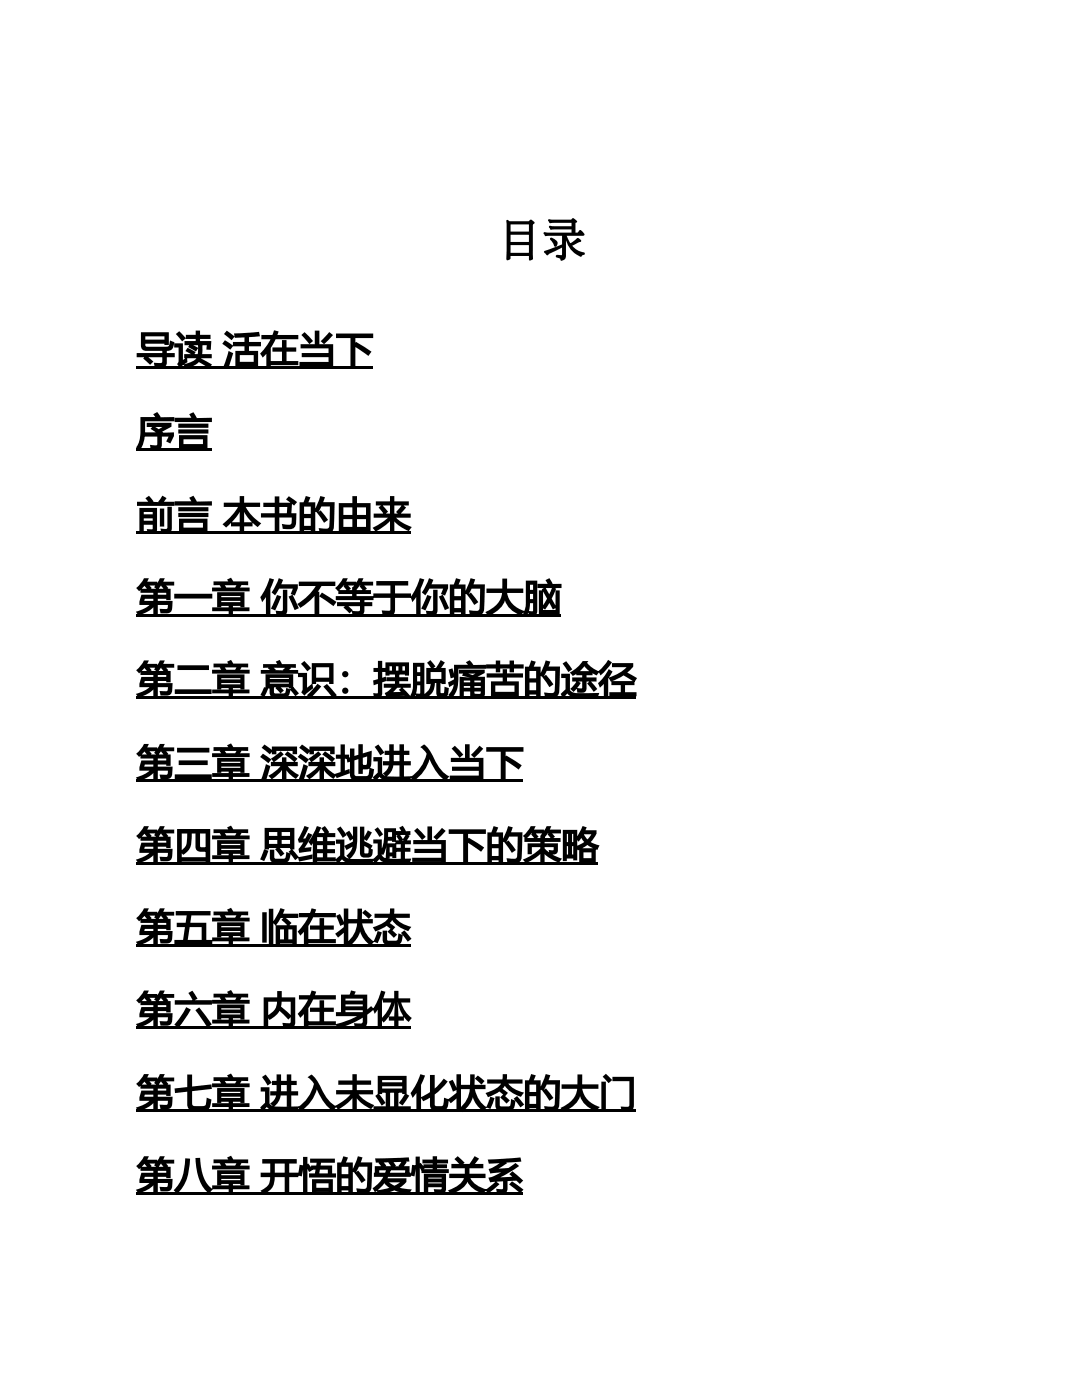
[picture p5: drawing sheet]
<svg xmlns="http://www.w3.org/2000/svg" width="216mm" height="279mm" viewBox="0 0 216 279" stroke-linecap="round" stroke-linejoin="round" font-family="sans-serif">
<g fill="#000">
<path d="M27.2 73h47.2v.6h-47.2zM27.2 89.4h15v.6h-15zM27.2 106.1h54.6v.5h-54.6zM27.2 122.5h84.6v.5h-84.6zM27.2 138.9h99.6v.5h-99.6zM27.2 155.6h77.1v.5h-77.1zM27.2 172h92.1v.5h-92.1zM27.2 188.4h54.6v.5h-54.6zM27.2 204.8h54.6v.5h-54.6zM27.2 221.5h99.6v.5h-99.6zM27.2 237.9h77.1v.5h-77.1z"/>
<path d="M101 44l.3-.1 .3 .3h3.9l.2-.3a.82 .82 0 0 1 1 .6l-.5 .3 .1 5.9a.95 .95 0 0 1-.1 1.1l-.5 .2-.1-.1-.1-.8h-3.6a.54 .54 0 0 1-.2 .7 .54 .54 0 0 1-.7 0zM101.9 48.9v1.6h3.6v-1.6zM101.9 46.9v1.4h3.6v-1.4zM101.9 44.8v1.4h3.6v-1.4zM109.8 47.5a1.32 1.32 0 0 1 1.4 1.2l-.2 .5h-.3l-.4-.8a.84 .84 0 0 1-.5-.9zM109.4 43.8l4.6 .1 .4-.4 .6 .5 .1 .3-.3 .2v1.9h.5l.5-.5 .8 .8-.1 .3-3.4 .1 .7 1.4 1.5-1 .6 .4 .1 .1-.2 .3-1.6 .7 1 .9 1.5 .6v.3l-.5 .1-.2 .3a4.7 4.7 0 0 1-3.3-3.9l-.2-.1 .2 .1 .1-.1 .1 .5v3.3a.88 .88 0 0 1-1 1l-.1-.4-.8-.3-.1-.2 .2-.2h1l.1-1.5-2.6 1.3-.4 .3-.3-.4a.36 .36 0 0 1-.3-.5l3.6-1.3v-1.7h-3.2a.69 .69 0 0 1-.5-.7h5.5v-.6h-3.9a.69 .69 0 0 1-.5-.7l4.4 .1v-.7h-4.1a.69 .69 0 0 1-.5-.7z"/>
<path d="M28.1 66.3h5.6v2.5h-.9v-.2h-3.8l.2 .6h4.3l.2-.3 .2-1 .9 .4-.2 .7a1.14 1.14 0 0 1-1.3 1h-4.1a.99 .99 0 0 1-1.1-1.1zM27.3 70.5h5.1v-.6h.9v.6h1.6v.8h-1.6v1a1.02 1.02 0 0 1-1.3 1.1l-1.1-.1-.2-.9h1.5l.2-.2v-.9h-5.1zM29 67.1v.7h3.8v-.7zM29.1 70.9l1.5 1.3-.6 .6-1.4-1.3zM37.1 66.8h1.9v-.8h.9v.8h2.1v.8h-2.1v.5h2.3l-.1 1.7h-.9l.1-.9h-4.5v-.8h2.2v-.5h-1.9zM36.8 70.7h2.6l.1-1.9h.9l-.1 1.9h2v.8h-2.2l2.2 1.3-.6 .7-2-1.2-1 .6-1.6 .7-.5-.8 1.8-.7 .8-.6h-2.4zM34.8 68.5h1.7v3.4l.8-.6 .1 1-1.6 1.1-.5-.8 .3-.6v-2.6h-.8zM35.1 66.7l.7-.6 1.3 1.4-.8 .6zM37.4 69.4l1.6 .9-.4 .7-1.6-.9zM38 68.6l1.6 .8-.5 .7-1.6-.8zM46.7 66.6l5-.4 .2 .9-2.2 .2v.9h2.4v.9h-2.4v.9h1.8v3.5h-.9v-.5h-2.8v.5h-.8v-3.5h1.8v-.9h-2.3v-.9h2.3v-.9l-1.9 .1zM47.8 70.9v1.3h2.8v-1.3zM45.6 70l.9 .5-.9 3-1-.5zM44.9 67.9l1.6 1.1-.6 .8-1.5-1.2zM45.3 66l1.5 1.2-.6 .7-1.5-1.2zM52.2 66.9h2.2l.3-1 .9 .2-.3 .8h4.2v.8h-4.5l-1 1.7v4h-.9v-2.8l-.7 .8-.5-.8 1.2-1.5 .9-1.4h-1.8zM54.4 69.3h1.9v-1.4h.9v1.4h1.9v.9h-1.9v1.9h2.3v.8h-5.5v-.8h2.3v-1.9h-1.9zM60 68.7h2.8v-2.7h.9v2.7h2.8v4.8h-.9v-.4h-5.8v-.9h5.8v-.9h-5.4v-.8h5.4v-1h-5.6zM65.7 66.3l.7 .6-1.7 1.8-.7-.6zM60.1 66.9l.7-.6 1.7 1.8-.8 .6zM67 66.6h7.5v.9h-3.6v.9l.2-.2 3 2-.6 .8-2.6-1.7v4.1h-1v-5.9h-2.9z"/>
<path d="M29.3 84.4h4.9v.8l-1.9 1 .3 .1-.2 .1 2.3-.1v.7l-.7 1.5-.8-.4 .4-1h-1.3v1.6a1.07 1.07 0 0 1-1.5 1.1l-.7-.1-.2-.9 1.2 .1 .3-.1v-1.7h-2.6v-.8h2.3l-1.1-.7 .6-.6 1.1 .7 .7-.5h-3.1zM28 83.2h3l-.4-.5 .8-.5 .7 1-.2 .1 2.9-.1v.9h-5.8l-.1 2.6-.2 1.3-.3 1.1-.6 .9-.6-.7 .6-1.3a15.8 15.8 0 0 0 .2-4.8zM35.7 86.8h5.7v3.1h-.9v-.4h-3.9v.4h-.9zM36.6 87.7v.9h3.9v-.9zM34.9 83.4h3.3l-.4-.7 .8-.4 .7 1.1h-.2h3.2v.8h-7.4zM35.6 85.7h6v.8h-6zM35.6 84.5h6v.9h-6z"/>
<path d="M27.8 101.4h3.5v4.2a1.02 1.02 0 0 1-1.4 .9h-.4l-.2-.9h1.1l.1-.9h-1.8v1.9h-.9zM27.3 100.1h2.3l-.6-.7 .7-.5 1 1.2-.2 .1h1.2h-.2l.9-1.3 .8 .5-.5 .7h2.1v.9h-7.5zM33.4 101.1h.9v4.3a1.06 1.06 0 0 1-1.5 1h-.6l-.2-.9 .9 .1a.35 .35 0 0 0 .5-.4zM31.9 101.5h.9v3.6h-.9zM28.7 102.2v.4h1.8v-.4zM28.7 103.4v.5h1.8v-.5zM35.7 103.5h5.7v3h-.9v-.4h-3.9v.5h-.9zM36.6 104.3v1h3.9v-1zM34.9 100h3.3l-.4-.7 .8-.4 .7 1.2h-.2l3.2-.1v.9h-7.4zM35.6 102.4h6v.8h-6zM35.6 101.2h6v.8h-6zM44.6 100.3h3.2v-1.3h.9v1.3h3.2v.9h-2.9l1.5 2 1.6 1.2-.7 .8-1.4-1.3-1.3-1.7v2h1.7v.9h-1.7v1.5h-.9v-1.5h-1.7v-.9h1.7v-2.1l-1.2 1.7-1.5 1.5-.7-.7 2.1-2 1-1.4h-2.9zM52.5 100.3h2.3v-1.2h.9v1.2h2.6l-.2 2.1h1v1.5a1.43 1.43 0 0 1-.5 1.5 1.43 1.43 0 0 1-1.4 .2l-.8-.1-.2-.9 .9 .1a.8 .8 0 0 0 1.1-.5v-.9h-2.5v3.2h-.9v-3.2h-2.7v-.9h2.7v-1.2h-2.3zM55.7 101.2v1.2h1.5l.1-1.2zM57.6 99l1.7 1.2-.6 .7-1.6-1.2zM61 99l.9 .3-.4 .9h1.4v6.2h-.9v-.6h-1.3v.6h-.9v-6.2h.8zM63.9 99l.9 .2-.3 1h2.3l-.1 1.1a16.5 16.5 0 0 1-.3 4.6 3.2 3.2 0 0 1-2.6 .5l-.2-1 .9 .1a.82 .82 0 0 0 1-.1 .82 .82 0 0 0 .2-.9l.1-3.4h-1.7l-.7 1.3-.8-.4 .7-1.4zM60.7 103.4v1.5h1.3v-1.5zM60.7 101.1v1.5h1.3v-1.5zM63.3 102.4l.7-.5 1.5 1.9-.8 .5zM67.6 100.4h2.7v-1.4h.9v1.4h2.7v6h-.9v-.4h-4.5v.4h-.9zM68.5 103.6v1.6h1.8v-1.6zM71.2 103.6v1.6h1.8v-1.6zM68.5 101.3v1.5h1.8v-1.5zM71.2 101.3v1.5h1.8v-1.5zM75 100.1h2.8v-1.1h.9v1.1h2.9v.8h-2.9v1.6h3.3v.8h-3l1.3 1 1.9 .9-.6 .8-1.8-1-1.1-1v2.6h-.9v-2.6l-1.1 1-1.8 1.1-.6-.8 1.8-1 1.3-1h-2.8v-.8h3.2v-1.6h-2.8zM80.3 100.7l.7 .6-1.3 1.5-.7-.6zM75.5 101.3l.7-.5 1.2 1.3-.7 .6z"/>
<path d="M28.7 115.4h1l-.3 .7h2v.8h-1.6l.5 .5-.2 .1h2.5l-.5-.6 .2-.1-.9 .9-.7-.5 1.2-1.8h1l-.3 .7h2.2v.8h-1.7l.5 .5-.2 .1h.6v2.3h-.8v-.3h-1.7v.4h2.9v1.1a1.22 1.22 0 0 1-1.7 1.4h-.7l-.2-.9h.8a.62 .62 0 0 0 .8 0 .62 .62 0 0 0 .1-.8h-2v2.3h-.9v-1.8l-1.1 .9-1.9 .7-.5-.7 1.7-.6 1-.8h-2v-.6l.4-1.4h2.4v-.4h-2.6v-.8h1.3l-.5-.6 .1-.1-1.1 1.2-.6-.6 1-1.2zM28.9 119.5l-.1 .4h1.8v-.4zM31.5 118.3v.4h1.7v-.4zM34.8 118.5h7.6v1h-7.6zM43.3 118.2h5.5v3h-.8v-.3h-1.5v.3h3.3v.8h-3.3v1h-.9v-1h-3.3v-.8h3.3v-.3h-1.4v.3h-.9zM42.6 116h3l-.3-.3 .8-.4 .4 .7h3v.8h-1.5h.2l-.3 .5h1.9v.7h-7.5v-.7h1.8l-.3-.5h.2h-1.4zM44.2 119.9v.3h3.8v-.3zM44.2 118.9v.3h3.8v-.3zM44.8 116.8l.4 .5h1.7l.3-.5zM53.8 115.4l.9 .2-.8 1.9v5.4h-.8v-3.7l-.8 1-.4-1 1.2-2.1zM55.6 115.4l.9 .3-.4 .9h3.3v.8l-.6 1.5-.8-.3 .4-1.1h-2.7l-.8 1.3-.7-.6 .8-1.3zM56.4 117.7h.9v4a1.1 1.1 0 0 1-1.5 1.1h-.6l-.2-.9 .9 .1a.36 .36 0 0 0 .5-.4zM55.3 118.7l.8 .3-1.2 2.8-.8-.3zM57.6 119.1l.8-.4 1.2 2.7-.8 .4zM59.6 116.1h7.3v.9h-2.7l-.8 1.1h.3v4.9h-.9v-4.1l-1.2 1.2-1.7 1.2-.6-.8 2.4-1.9 1.3-1.6h-3.4zM64.2 118.3l2.9 1.8-.6 .9-2.8-2zM67.5 117.8h2.8v-.6h.8v.6h2.9v.8h-2.9v.4h3.4v.8h-7.5v-.8h3.3v-.4h-2.8zM67.2 120.2h4.6v-.6h.9v.6h1.6v.8h-1.6a1.44 1.44 0 0 1-.7 1.8l-1.6 .1-.2-1 1.5 .1 .1-.3v-.7h-4.6zM68.4 115.4h1l-.3 .7h2v.8h-2.6l-1.1 1.1-.5-.6 1-1.1zM71.6 115.4h.9l-.3 .7h2.3v.8h-2.7l-.6 .7-.8-.4zM68.5 121.2l.6-.5 1.3 1.1-.7 .6zM68.5 117l.7-.4 .8 .9-.7 .5zM71.7 117l.7-.4 .8 .9-.7 .5zM75.1 116h6.4v.9h-2.7v1.5h3.2v.9h-3.2v2.4a1.03 1.03 0 0 1-1.3 1.1h-1.2l-.1-1h1.6l.1-2.5h-3.4v-.9h3.4v-1.5h-2.8zM83.8 115.4l.9 .2-.8 1.9v5.4h-.9v-3.7l-.7 1-.4-1 1.2-2.1zM85.6 115.4l.9 .3-.4 .9h3.3v.8l-.6 1.5-.8-.3 .4-1.1h-2.7l-.8 1.3-.7-.6 .8-1.3zM86.4 117.7h.9v4a1.1 1.1 0 0 1-1.5 1.1h-.6l-.2-.9 .9 .1a.36 .36 0 0 0 .5-.4zM85.3 118.7l.8 .3-1.2 2.8-.9-.3zM87.6 119.1l.8-.4 1.2 2.7-.8 .4zM91 115.4l.9 .3-.4 .9h1.4v6.2h-.9v-.6h-1.3v.6h-.9v-6.2h.7zM93.9 115.4l.9 .2-.3 1h2.3l-.1 1.1a16.5 16.5 0 0 1-.3 4.7 3.2 3.2 0 0 1-2.7 .4l-.1-1 .9 .1a.82 .82 0 0 0 .9-.1 .82 .82 0 0 0 .3-.9l.1-3.4h-1.7l-.7 1.3-.8-.4 .7-1.4zM90.7 119.8v1.6h1.3v-1.6zM90.7 117.5v1.5h1.3v-1.5zM93.3 118.8l.7-.5 1.4 1.9-.8 .5zM97.1 117.5h3.1v-2h1v2h3.2v.8h-3.2a4.6 4.6 0 0 0 3.5 3.7l-.8 .8a5 5 0 0 1-3.1-3 5.4 5.4 0 0 1-3.3 3.2l-.7-.8a4.8 4.8 0 0 0 3.4-3.9h-3.1zM104.9 115.9h2.3v6.1a.99 .99 0 0 1-1.4 .8h-.3l-.1-.9 .9 .1 .1-1.6h-.6l-.2 1.5-.6 1.1-.6-.6 .3-.7 .2-.8zM107.5 117.8h.9v3.9h2.4v-3.9h.9v5.1h-.9v-.3h-3.3zM108.1 117.6l.7-.4 .8 1.4 .6-1.4 .8 .3-.9 2 1 1.7-.8 .4-.7-1.3-.8 1.4-.7-.5 .7-1a.79 .79 0 0 0 0-1.4zM107.3 116.5h2l-.5-.7 .8-.4 .7 1.1h-.2h1.9v.9h-4.7zM105.8 118.5v1.1h.6v-1.1zM105.8 116.7v1h.6v-1z"/>
<path d="M28.7 131.8h1l-.3 .7h2v.8h-1.6l.5 .5-.2 .1h2.5l-.5-.6 .2-.1-.9 .9-.7-.5 1.2-1.8h1l-.3 .7h2.2v.8h-1.7l.5 .5-.2 .1h.6v2.3h-.8v-.3h-1.7v.4h2.9v1.1a1.22 1.22 0 0 1-1.7 1.4h-.7l-.2-.9h.8a.62 .62 0 0 0 .8 0 .62 .62 0 0 0 .1-.8h-2v2.3h-.9v-1.8l-1.1 .9-1.9 .7-.5-.7 1.7-.6 1-.8h-2v-.6l.4-1.4h2.4v-.4h-2.6v-.8h1.3l-.5-.6 .1-.1-1.1 1.2-.6-.6 1-1.1zM28.9 135.9l-.1 .4h1.8v-.4zM31.5 134.7v.4h1.7v-.4zM35.4 132.8h6.3v.9h-6.3zM34.9 137.6h7.3v.9h-7.3zM43.3 134.6h5.5v3h-.8v-.3h-1.5v.3h3.3v.8h-3.3v1h-.9v-1h-3.3v-.8h3.3v-.3h-1.4v.3h-.9zM42.6 132.4h3l-.3-.3 .8-.4 .4 .7h3v.8h-1.5h.2l-.3 .5h1.9v.7h-7.5v-.7h1.8l-.3-.5h.2h-1.4zM44.2 136.3v.3h3.8v-.3zM44.2 135.3v.3h3.8v-.3zM44.8 133.2l.4 .5h1.7l.3-.5zM53 134.6h5.5v2.8h-.8v-.2h-1.7l.6 .6-.6 .6-1-1.1 .1-.1h-1.3v.2h-.8zM52.5 132.5h2.8l-.3-.5 .8-.3 .5 .8h2.7v.8l-1.1-.1 .2 .1-.4 .4h1.8v.8h-7.5v-.8h1.9l-.5-.4 .2-.1-1.1 .1zM53.8 137.1h.9v1l.1 .3h1.7a.58 .58 0 0 0 .6-.8v-.3l.9 .3-.2 .6a1.09 1.09 0 0 1-1.2 1h-1.7a.94 .94 0 0 1-1.1-1zM53.8 136.2v.2h3.9v-.2zM53.8 135.3v.2h3.9v-.2zM54.6 133.3l.4 .3-.1 .1 1.7 .1-.2-.1 .5-.4zM52.7 137.1l.8 .3-.7 1.7-.8-.4zM57.9 137.6l.6-.5 1.1 1.3-.7 .5zM62.2 132.3h4.4v4.2h-.9v-.4h-2.6v.4h-.9zM63.1 133.2v2h2.6v-2zM59.5 134.3h1.8v2.9l1-.8 .2 1-1.7 1.4-.7-.6 .3-.7v-2.4h-.9zM64.5 137l.7-.5 2 2.2-.8 .6zM63.4 136.5l.7 .5-2.2 2.4-.7-.6zM60.1 132.5l.6-.6 1.4 1.5-.8 .6zM68.3 134.6a.62 .62 0 0 1 1.2 0 .62 .62 0 0 1-1.2 0zM68.3 137.9a.63 .63 0 0 1 1.2 0 .63 .63 0 0 1-1.2 0zM76.9 132.2h4.7v2.6h-.8v-.2h-3.1v.2h-.8zM77.1 135.2h1.7v-.7h.9v.7h1.7v.8h-1.7v.5h2.3v.8h-2.7l-.9 .8h1.6l-.4-.4 .6-.5 1.7 1.7-.7 .6-.5-.6-3.6 .2-.3-.8 .7-.4 .6-.6h-1.5v-.8h2.2v-.5h-1.7zM75.4 131.9h.9v1.4h.7v.8h-.7v1.2l.7-.3 .1 .9-.8 .3v2.1a.96 .96 0 0 1-1.3 1h-.4l-.1-1h.9v-1.8l-.8 .3-.1-1 .9-.3v-1.4h-.9v-.8h.9zM80.3 133v.8h.5v-.8zM79 133v.8h.5v-.8zM77.7 133v.8h.5v-.8zM85.1 133.3h1.9l.9-1.6 .9 .5-.8 1.1h.9v3.2h-.8v-.2h-.2v1.9l.2 .1h.5l.1-1.2 .9 .2-.1 .9a.89 .89 0 0 1-1 .9h-.7a.76 .76 0 0 1-.7-.9v-1.9h-.3a3.4 3.4 0 0 1-1.8 3.1l-.6-.7a2.46 2.46 0 0 0 1.5-2.4v.2h-.8zM82.4 132.3h2.3v6.1a.96 .96 0 0 1-1.4 .8h-.3l-.1-.8h.9l.1-1.6h-.7l-.2 1.5-.5 1.1-.6-.6 .3-.7 .2-.8zM85.9 134.1v1.4h2.2v-1.4zM83.2 134.9v1.1h.7v-1.1zM83.2 133.1v1h.7v-1zM85.2 132.3l.7-.6 1 1.3-.7 .5zM91.6 133.6h5.1v.7l-1.4 .8h1.5v3.3a1.08 1.08 0 0 1-1.5 .9h-.6l-.1-.9 1.2 .1 .1-.5h-1.2v1.2h-.9v-1.2h-1.3v1.4h-.8v-4.3l2.2 .1-1.7-.4 .4-.6 1.7 .5 .6-.3h-3.3zM90.6 132.7h2.8l-.4-.5 .7-.4 .8 .9h-.2h2.7v.8h-5.5v1.6a5.4 5.4 0 0 1-1.4 4.3l-.6-.7 .6-.8 .4-1.3-.9 .5-.2-.9 1.2-.6zM94.7 136.9v.4h1.2v-.4zM94.7 135.8v.4h1.2v-.4zM92.5 135.8v.4h1.3v-.4zM92.5 136.9v.4h1.3v-.4zM89.5 133.6l.8-.2 .5 1.7-.9 .3zM97.1 134.4h3.2v-.8h.9v.8h3.2v.8h-3.2v.8h2.3v3.3h-.8v-.4h-3.9v.4h-.8v-3.3h2.3v-.8h-3.2zM98.8 136.8v1.3h3.9v-1.3zM97 132.6h1.9v-.8h.9v.8h1.9v-.8h.9v.8h1.9v.8h-1.9v.8h-.9v-.8h-1.9v.8h-.9v-.8h-1.9zM106 131.8l.9 .3-.4 .9h1.4v6.2h-.9v-.6h-1.4v.6h-.9v-6.2h.8zM108.9 131.8l.9 .2-.3 1h2.2v1.1a16.5 16.5 0 0 1-.4 4.7 3.2 3.2 0 0 1-2.6 .4l-.1-1 .9 .1a.82 .82 0 0 0 .9-.1 .82 .82 0 0 0 .3-.8l.1-3.5h-1.7l-.7 1.3-.8-.4 .7-1.4zM105.6 136.2v1.6h1.4v-1.6zM105.6 133.9v1.5h1.4v-1.5zM108.3 135.2l.6-.5 1.5 1.9-.8 .5zM113.7 134.2l1.5-1 1.1-1.3h1.1l-.3 .4 .3 .3 .8 .7 1.4 .7-.6 .8-1.4-.9-1-.9-.9 .9h2.5v.9h-1.2v.4h2v.8h-2v1.3a.94 .94 0 0 1-1.2 .9h-.6l-.2-.9h1.1l.1-1.3h-2v-.8h2v-.4h-1.2v-.3l-.7 .4zM112 134.5h1.7v3.2a2.68 2.68 0 0 0 2.6 .6h3.3l-.3 .9h-1.3a14.5 14.5 0 0 1-4.3-.3l-.5-.5-.9 1-.4-.9 1-.9v-2.3h-.9zM115.1 135.9l.8 .4-1.5 1.8-.6-.6zM117.2 136.4l.6-.5 1.4 1.6-.7 .6zM112.3 132.4l.7-.4 1.2 1.6-.8 .5zM122.1 132.3h4.3v.8l-1.2 1.1 1.9 1.1-.5 .8-2.2-1.3-1.2 .7-1.3 .5-.5-.7 1.9-.9 1.7-1.3h-2.9zM122 135.9h4.6v.8h-1.9v1.4h2.3v.9h-5.4v-.9h2.3v-1.4h-1.9zM121.5 133.5l.7 .5-.8 1.4v3.9h-.9v-2.8l-.8 .7-.4-.9 1.1-1.1zM121.3 131.7l.8 .5-1 1.4-1.3 1.2-.4-.9 1.1-1z"/>
<path d="M28.7 148.5h1l-.3 .7h2v.7h-1.6l.5 .5-.2 .2h2.5l-.5-.6 .2-.1-.9 .9-.7-.5 1.2-1.8h1l-.3 .7h2.2v.7h-1.7l.5 .5-.2 .2h.6v2.2h-.8v-.2h-1.7v.4h2.9v1.1a1.22 1.22 0 0 1-1.7 1.4h-.7l-.2-.9h.8a.62 .62 0 0 0 .8-.1 .62 .62 0 0 0 .1-.7h-2v2.2h-.9v-1.7l-1.1 .8-1.9 .8-.5-.7 1.7-.7 1-.7h-2v-.7l.4-1.3h2.4v-.4h-2.6v-.8h1.3l-.5-.6 .1-.1-1.1 1.2-.6-.7 1-1.1zM28.9 152.6l-.1 .4h1.8v-.4zM31.5 151.4v.4h1.7v-.4zM35.3 149.2h6.5v1h-6.5zM34.9 154.5h7.4v1h-7.4zM35.7 151.8h5.7v.9h-5.7zM43.3 151.3h5.5v2.9h-.8v-.2h-1.5v.3h3.3v.7h-3.3v1h-.9v-1h-3.3v-.7h3.3v-.3h-1.4v.2h-.9zM42.6 149.1h3l-.3-.4 .8-.3 .4 .7h3v.8l-1.5-.1 .2 .1-.3 .4h1.9v.8h-7.5v-.8h1.8l-.3-.4 .2-.1-1.4 .1zM44.2 153v.2h3.8v-.2zM44.2 152v.3h3.8v-.3zM44.8 149.9l.4 .4h1.7l.3-.4zM54.1 152.1h2.2v-1h.9v1h2.2v.8h-2l.9 .9 1.4 .9-.7 .8-.9-.8-.9-1v2.3h-.9v-2.3l-.8 .9-1.3 .9-.6-.7 1.4-1 1-.9h-1.9zM54.3 149h5v1.5h-.9v-.6h-3.3v.6h-.8zM53.1 152.5l.9 .4-1 3.1-.9-.4zM54.1 151.4l1.9-1.5 .6 .7-2 1.5zM57.4 149.9l2 1.5-.6 .7-2-1.5zM52.8 148.6l1.7 1.2-.7 .7-1.6-1.3zM52.5 150.4l1.7 1.2-.6 .7-1.7-1.2zM61.5 152.1h2.3v-1h.8v1h2.3v.8h-2l.9 .9 1.4 .9-.7 .8-1.3-1.1-.6-.7v2.3h-.8v-2.3l-.8 .9-1.3 .9-.7-.7 1.5-1 1-.9h-2zM61.7 149h5.1v1.5h-.9v-.6h-3.3v.6h-.9zM60.6 152.5l.9 .4-1 3.1-.9-.4zM61.6 151.4l1.9-1.5 .6 .7-2 1.5zM64.9 149.9l2 1.5-.6 .7-2-1.5zM60.3 148.6l1.7 1.2-.7 .7-1.6-1.3zM60 150.4l1.7 1.2-.7 .7-1.6-1.2zM69.8 149.4h.9v1.5l.8-.3v-2.1h.9v1.9l1.8-.6-.1 2.2a1.18 1.18 0 0 1-.2 1.2 1.18 1.18 0 0 1-1.3 .3h-.3l-.1-.9h.9l.2-1.6-.9 .2v3.2h-.9v-2.9l-.8 .3 .1 2.9 .4 .2h1.8a1.02 1.02 0 0 0 .7-1.3v-.4l1 .3-.2 1.1a1.21 1.21 0 0 1-1.4 1.2h-2.1a1.07 1.07 0 0 1-1.2-1.2v-2.6l-.5 .2-.1-.9 .6-.2zM68 148.6h.8v2h.9v.8h-.9v2.4l.9-.3 .1 .8-2.6 1-.3-.9 1.1-.3v-2.7h-1v-.8h1zM77.7 148.5h.9v1.3h1.1v-1.3h.9v1.3h1.1v.9h-1.1v1.2h1.4v.8h-1.4v2.3h-.9v-2.3h-1.2l-.5 1.3-.9 1-.7-.7 .9-.8 .3-.8h-1.2v-.8h1.3v-1.2h-.9v-.9h.9zM74.5 151.1h1.7v3.2a1.46 1.46 0 0 0 1.4 .7l4.5-.1-.3 .9a18.6 18.6 0 0 1-5.2-.1l-.9-.7-.8 1.1-.5-1 1-.9v-2.2h-.9zM78.6 150.7v1.2h1.1v-1.2zM74.8 149.1l.7-.5 1.2 1.6-.8 .6zM83.9 149.1l.7-.5 .7 .5 .9 1.5a7.7 7.7 0 0 0 3.5 4.3l-.8 .9a8.7 8.7 0 0 1-3.2-4.4 7.8 7.8 0 0 1-3.2 4.5l-.6-.8a7.5 7.5 0 0 0 3.2-4.7l-.7-.9zM90 151.2h2.8v-2.7h.9v2.7h2.8v4.9h-1v-.5h-5.8v-.8h5.8v-1h-5.3v-.8h5.3v-.9h-5.5zM95.7 148.8l.7 .6-1.8 1.8-.6-.6zM90.1 149.4l.7-.6 1.6 1.8-.7 .6zM97 149.1h7.5v.9h-3.6v1l.1-.2 3.1 1.9-.6 .9-2.6-1.8v4.2h-1v-6h-2.9z"/>
<path d="M28.7 164.9h1l-.3 .7h2v.7h-1.6l.5 .5-.2 .2h2.5l-.5-.6 .2-.1-.9 .9-.7-.5 1.2-1.8h1l-.3 .7h2.2v.7h-1.7l.5 .5-.2 .2h.6v2.2h-.8v-.2h-1.7v.4h2.9v1.1a1.22 1.22 0 0 1-1.7 1.4h-.7l-.2-.9h.8a.62 .62 0 0 0 .8-.1 .62 .62 0 0 0 .1-.7h-2v2.2h-.9v-1.7l-1.1 .8-1.9 .8-.5-.7 1.7-.7 1-.7h-2v-.7l.4-1.3h2.4v-.4h-2.6v-.8h1.3l-.5-.6 .1-.1-1.1 1.2-.6-.7 1-1.1zM28.9 169l-.1 .4h1.8v-.4zM31.5 167.8v.4h1.7v-.4zM35.3 165.4h6.7v7h-1v-.4h-4.7v.4h-1zM36.3 166.3v4.8h4.7v-4.8h-1.1l.1 2.7 1.3 .1-.2 .9a1.97 1.97 0 0 1-1.9-.4l-.2-.7v-2.6h-.7a4.4 4.4 0 0 1-.9 3.7l-.8 .6-.7-.7a2.56 2.56 0 0 0 1.4-2.9l.1-.7zM43.3 167.7h5.5v2.9h-.8v-.2h-1.5v.3h3.3v.8h-3.3v.9h-.9v-.9h-3.3v-.8h3.3v-.3h-1.4v.2h-.9zM42.6 165.5h3l-.3-.4 .8-.3 .4 .7h3v.8l-1.5-.1 .2 .1-.3 .4h1.9v.8h-7.5v-.8h1.8l-.3-.4 .2-.1-1.4 .1zM44.2 169.4v.2h3.8v-.2zM44.2 168.4v.3h3.8v-.3zM44.8 166.3l.4 .4h1.7l.3-.4zM52.8 165.2h5.9v4.3h-.8v-.3h-4.2v.3h-.9zM53.8 169.6h.9v1.4l.2 .3 1.7 .1a1.18 1.18 0 0 0 .5-1.4l.9 .4-.2 .8a1.12 1.12 0 0 1-1.1 1h-1.8a.93 .93 0 0 1-1.1-1.1zM56.2 167.6v.8h1.7v-.8zM53.7 167.6v.8h1.6v-.8zM56.2 166.1v.7h1.7v-.7zM53.7 166.1v.7h1.6v-.7zM52.7 169.5l.9 .3-.9 2.1-.8-.4zM57.6 170l.7-.5 1.3 1.6-.7 .6zM54.9 169.5l.7-.5 1.2 1.4-.8 .5zM63.2 164.9l.9 .2-.5 1.2h3.3v.8h-1.6v.8h1.5v.8h-1.5v.8h1.5v.8h-1.5v.8h1.7v.8h-3.7v.5h-.9v-4.1l-.3 .5-.6-.8 1-1.5zM60.8 164.8l.8 .3-1.1 2.3 .4-.1 .6-1.1 .8 .4-1.5 2.6 1.3-.1v.8l-2.4 .3-.1-.8 .9-1.3-.9 .1-.2-.7zM63.3 170.3v.8h1.1v-.8zM63.3 168.7v.8h1.1v-.8zM63.3 167.1v.8h1.1v-.8zM59.5 171.1l2.9-.6-.1 .9-2.6 .5zM64.1 165.3l.7-.4 .9 1.2-.7 .5zM67 167.5h1.7v3.3a2.95 2.95 0 0 0 2.7 .6h3.2l-.3 .9h-1.4a13 13 0 0 1-4.1-.3l-.5-.5-.9 1-.5-1 1-.8v-2.3h-.9zM71.8 165h.9v2.9l1.7 .9-.5 .7-1.2-.7v1.5h.8l.1-1.1 .8 .3a1.28 1.28 0 0 1-.3 1.4 1.28 1.28 0 0 1-1.4 .2 .82 .82 0 0 1-.9-.9zM70.4 165h.9v2a4.9 4.9 0 0 1-1.6 4.5l-.6-.7 .8-.8 .4-1-1.2 .6-.4-.8 1.7-.8zM67.2 165.4l.7-.5 1.3 1.8-.8 .5zM73.4 165.7l.8 .4-1 1.7-.7-.5zM69 166.2l.7-.4 .9 1.5-.8 .5zM76.6 165.3h2.4v2.7h-.8v-.2h-.8l-.1 .5h1.8v2.9h-.8v-.3h-.6v.5h-.7l.1-2.8-.1 .9-.6 1.2-.5-.7 .4-.9 .3-1.1zM74.5 167.5h1.7v3.2a1.48 1.48 0 0 0 1.4 .7l4.5-.1-.3 .9a20.6 20.6 0 0 1-5.2-.1l-.9-.7-.9 1.1-.4-.9 1-1v-2.3h-.9zM78.9 167.7h3.1v.8h-1.2v.7h1.1v.8h-1.1v1.4h-.8v-1.4h-1v-.8h1v-.7h-1.1zM79 165.9h1.1l-.5-.7 .8-.4 .6 1.1h-.2h1.1v.7h-2.9zM77.4 166.1v.9h.8v-.9zM77.7 169.1v1h.6v-1zM74.7 165.6l.7-.5 1 1.4-.7 .5zM81 166.4l.8 .4-.8 1.2-.7-.4zM79.1 166.8l.6-.4 .7 1.1-.6 .4zM82.5 167.7h2.8v-2.8h.9v2.8h2.8v4.8h-1v-.5h-5.8v-.8h5.8v-1h-5.3v-.8h5.3v-.9h-5.5zM88.2 165.2l.7 .6-1.8 1.9-.6-.7zM82.6 165.8l.7-.6 1.7 1.8-.8 .6zM89.5 165.5h7.5v.9h-3.6v1l.1-.2 3.1 1.9-.6 .9-2.6-1.8v4.2h-1v-6h-2.9zM98.5 164.9l.9 .2-.4 1h1.4v6.2h-.9v-.6h-1.4v.6h-.8v-6.2h.7zM101.4 164.9l.9 .2-.3 1h2.3l-.1 1.1a16.5 16.5 0 0 1-.3 4.6 3.2 3.2 0 0 1-2.7 .4l-.1-.9 .9 .1a.82 .82 0 0 0 .9-.1 .82 .82 0 0 0 .3-.9l.1-3.4h-1.7l-.7 1.3-.8-.5 .7-1.3zM98.1 169.3v1.5h1.4v-1.5zM98.1 167v1.4h1.4v-1.4zM100.8 168.2l.7-.5 1.4 1.9-.8 .6zM104.6 167.2h3.2v-.4h.9v.4h3.2v.8h-3.2v.3h2.6v1.4a.99 .99 0 0 1-1.4 .8h-.3l-.1-.9 .9 .1 .1-.6h-1.8v.2l1.2 1.1 2.2 1-.6 .8-1.7-.9-1.1-.8v1.9h-.9v-2l-1.2 1-1.7 .9-.6-.7 1.7-.9 1.8-1.4v-.2h-1.7v1.4h-.8v-2.2h2.5v-.3h-3.2zM105.9 164.9h1l-.4 .7h2v.7h-2.5l-1.1 1.2-.6-.7 .8-.7zM109.1 164.9h.9l-.3 .7h2.2v.7h-2.6l-.7 .9-.8-.5zM109.2 166.5l.7-.4 .8 .9-.7 .5zM106 166.5l.6-.4 .9 .9-.7 .5zM112.3 165.6h2.9v6.1h-.8v-.4h-1.3v.6h-.8zM116.2 164.8l.9 .3-.3 .6h2.2a2.87 2.87 0 0 1-.9 2.1l-.2 .2 1.7 .7-.4 .9-2-1-1.9 1.1-.5-.8 1.8-.9-.6-.8-.5 .8-.6-.6zM115.6 169.3h3.3v3.1h-.9v-.3h-1.6v.3h-.8zM116.4 170.1v1.2h1.6v-1.2zM116.4 166.4l.8 1.1 .8-1zM113.1 168.9v1.6h.2v-1.6zM114.1 168.9v1.6h.3v-1.6zM114.1 166.4v1.7h.3v-1.7zM113.1 166.4v1.7h.2v-1.7z"/>
<path d="M28.7 181.3h1l-.3 .7h2v.7h-1.6l.5 .5-.2 .2h2.5l-.5-.6 .2-.1-.9 .9-.7-.5 1.2-1.8h1l-.3 .7h2.2v.7h-1.7l.5 .5-.2 .2h.6v2.2h-.8v-.2h-1.7v.4h2.9v1.1a1.22 1.22 0 0 1-1.7 1.4h-.7l-.2-.9h.8a.62 .62 0 0 0 .8 0 .62 .62 0 0 0 .1-.8h-2v2.3h-.9v-1.8l-1.1 .8-1.9 .8-.5-.7 1.7-.7 1-.7h-2v-.7l.4-1.3h2.4v-.4h-2.6v-.8h1.3l-.5-.6 .1-.1-1.1 1.2-.6-.7 1-1.1zM28.9 185.4l-.1 .4h1.8v-.4zM31.5 184.2v.4h1.7v-.4zM35.1 181.8h6.9v.9h-3.8l-.2 1.5h3.2v3.4h1.2v.8h-7.6v-.8h1.7l.4-2.6h-1.6v-.8h1.7l.3-1.5h-2.2zM37.8 185l-.3 2.6h2.7v-2.6zM43.3 184.1h5.5v2.9h-.8v-.2h-1.5v.3h3.3v.8h-3.3v1h-.9v-1h-3.3v-.8h3.3v-.3h-1.4v.2h-.9zM42.6 181.9h3l-.3-.4 .8-.3 .4 .7h3v.8l-1.5-.1 .2 .1-.3 .4h1.9v.8h-7.5v-.8h1.8l-.3-.4h.2h-1.4zM44.2 185.8v.3h3.8v-.3zM44.2 184.8v.3h3.8v-.3zM44.8 182.7l.4 .4h1.7l.3-.4zM55 184.6h4.2v4.2h-.9v-.5h-2.4v.5h-.9zM53.6 181.4h.9v7.4h-.9zM56 181.2l.8 .3-.3 .8h3v.9h-3.5l-1 1.5-.6-.6 .9-1.4zM52.3 182.1h.9v6h-.9zM57.5 185.5v2h.8v-2zM55.9 185.5v2h.8v-2zM56.2 183.6l.6-.6 1.4 1.2-.7 .7zM59.7 182.2h2.2l.3-.9 .9 .2-.3 .7h4.2v.9h-4.5l-1 1.7v4h-.9v-2.8l-.7 .7-.5-.8 1.2-1.4 .9-1.4h-1.8zM61.9 184.7h1.9v-1.5h.9v1.5h1.9v.8h-1.9v1.9h2.3v.8h-5.5v-.8h2.3v-1.9h-1.9zM71.3 181.3h.9v2.1h2.2v.9h-2.1l.4 1.3a4.9 4.9 0 0 0 1.9 2.3l-.6 .8-1.4-1.3-.7-1.5-.7 1.4-1.4 1.6-.7-.8a5.2 5.2 0 0 0 2.2-3.8h-1.9v-.9h1.9zM68.6 181.3h.9v7.5h-.9v-2.6l-1.1 .9-.6-.7 1.7-1.4zM67.1 182.8l.7-.4 .9 2-.8 .4zM72.9 181.6l1.3 1.1-.6 .7-1.3-1.2zM74.7 182.3h3.1v-1h.9l-.1 1h3.2v.9h-2.9a5.3 5.3 0 0 0 3.2 1.8l-.6 .8-1.8-.8-.8-.6-.7-.8-.4 .6 1.1 .8-.6 .7-1.1-.9-2.3 1.1-.5-.8 1.5-.6a3.1 3.1 0 0 0 1.6-1.3h-2.8zM76.4 185.7h.8v1.8l.2 .2h1.5a.52 .52 0 0 0 .5-.7l.1-.7 .9 .3-.2 1a1.04 1.04 0 0 1-1.2 1h-1.6a.95 .95 0 0 1-1-1.1zM75.4 185.8l.8 .3-.8 2.2-.9-.4zM80 186.2l.7-.5 1.4 1.7-.7 .5zM77.3 185.9l.6-.5 1.3 1.1-.6 .7z"/>
<path d="M28.7 197.7h1l-.3 .7h2v.7h-1.6l.5 .5-.2 .2h2.5l-.5-.6 .2-.1-.9 .9-.7-.5 1.2-1.8h1l-.3 .7h2.2v.7h-1.7l.5 .6-.2 .1h.6v2.3h-.8v-.3h-1.7v.4h2.9v1.1a1.22 1.22 0 0 1-1.7 1.4h-.7l-.2-.9h.8a.62 .62 0 0 0 .8 0 .62 .62 0 0 0 .1-.8h-2v2.3h-.9v-1.8l-1.1 .8-1.9 .8-.5-.7 1.7-.7 1-.7h-2v-.7l.4-1.3h2.4v-.4h-2.6v-.8h1.3l-.5-.6 .1-.1-1.1 1.2-.6-.7 1-1.1zM28.9 201.8l-.1 .4h1.8v-.4zM31.5 200.6v.4h1.7v-.4zM34.9 199.6h7.4v.9h-7.4zM37.6 198.2l.8-.5 1 1.6-.9 .5zM37.2 201l.9 .5-2.5 3.6-.8-.6 1.4-1.9zM39 201.6l.7-.5 2.6 3.3-.9 .7zM43.3 200.5h5.5v2.9h-.8v-.2h-1.5v.3h3.3v.8h-3.3v1h-.9v-1h-3.3v-.8h3.3v-.3h-1.4v.2h-.9zM42.6 198.3h3l-.3-.4 .8-.3 .4 .7h3v.8l-1.5-.1 .2 .1-.3 .4h1.9v.8h-7.5v-.8h1.8l-.3-.4h.2h-1.4zM44.2 202.2v.3h3.8v-.3zM44.2 201.2v.3h3.8v-.3zM44.8 199.1l.4 .4h1.7l.3-.4zM52.6 199h2.7v-1.2h.9v1.2h2.7v5a1.02 1.02 0 0 1-1.3 1.1h-1.1l-.2-1 1.4 .1 .3-.1v-4.2h-1.8l-.1 1 2.1 1.9-.7 .7-1.7-1.8-.7 .9-1.3 1-.6-.8a3.1 3.1 0 0 0 2.1-2.9h-1.8v5.3h-.9zM59.7 198.6h2.2l.3-.9 .9 .2-.3 .7h4.2v.9h-4.5l-1 1.7v4h-.9v-2.8l-.7 .7-.5-.8 1.2-1.4 .9-1.4h-1.8zM61.9 201.1h1.9v-1.5h.9v1.5h1.9v.8h-1.9v1.9h2.3v.8h-5.5v-.8h2.3v-1.9h-1.9zM68 198.5h1.8l.2-.8 1 .2-.3 .6h2.6v3l.8-.7 .5 .6-1.3 1.1a2.54 2.54 0 0 1-.4 2.4l-.7 .2h-1.4l-.2-.9h1.6l.2-.4v-.7a19.4 19.4 0 0 1-5 2.2l-.5-.9 2.8-.9 1.5-.7h-4.2v-.8h1zM68.9 201.6v.4h3.5v-.4zM68.9 199.3v.4h3.5v-.4zM68.9 200.5v.3h3.5v-.3zM76.4 199.2h2.3v-1.5h.8v1.5h2.3v.9h-1.8l.9 1.8 1.3 1.3-.7 .8-.8-.9-.7-1.1-.6-2.1 .1 3h1.1v.8h-1.1v1.5h-.8v-1.5h-1.1v-.8h1.1l.1-3a7.4 7.4 0 0 1-2.3 4.2l-.6-.7 1.5-1.8 .7-1.5h-1.7zM76 197.7l.9 .2-.7 1.9v5.4h-.8v-3.7l-.6 .8-.1-.2a.89 .89 0 0 1 0-1.2l.8-1.5z"/>
<path d="M28.7 214.4h1l-.3 .6h2v.8h-1.6l.5 .5-.2 .2h2.5l-.5-.6 .2-.1-.9 .9-.7-.6 1.2-1.7h1l-.3 .6h2.2v.8h-1.7l.5 .5-.2 .2h.6v2.2h-.8v-.2h-1.7v.4h2.9v1.1a1.22 1.22 0 0 1-1.7 1.4h-.7l-.2-.9h.8a.62 .62 0 0 0 .8-.1 .62 .62 0 0 0 .1-.7h-2v2.2h-.9v-1.8l-1.1 .9-1.9 .8-.5-.8 1.7-.6 1-.7h-2v-.7l.4-1.4h2.4v-.3h-2.6v-.8h1.3l-.5-.7h.1l-1.1 1.1-.6-.6 1-1.1zM28.9 218.5l-.1 .4h1.8v-.4zM31.5 217.3v.3h1.7v-.3zM37.4 214.4h.9v2.4l3.9-.4 .1 .9-4 .5 .1 2.7a2.76 2.76 0 0 0 2.3 .2 .77 .77 0 0 0 .5-.9l.1-.7 .9 .3-.2 1.1a1.23 1.23 0 0 1-1.4 1.2h-1.8a1.2 1.2 0 0 1-1.4-1.3v-2.5l-2.5 .2-.1-.9 2.6-.2zM43.3 217.1h5.5v3h-.8v-.2h-1.5v.3h3.3v.7h-3.3v1h-.9v-1h-3.3v-.7h3.3v-.3h-1.4v.2h-.9zM42.6 215h3l-.3-.4 .8-.4 .4 .8h3v.7h-1.5h.2l-.3 .5h1.9v.8h-7.5v-.8h1.8l-.3-.4 .2-.1h-1.4zM44.2 218.9v.2h3.8v-.2zM44.2 217.9v.2h3.8v-.2zM44.8 215.7l.4 .5h1.7l.3-.5zM55.2 214.4h.9v1.3h1.1v-1.3h.9v1.3h1.1v.8h-1.1v1.3h1.4v.8h-1.4v2.3h-.9v-2.3h-1.2l-.4 1.3-1 1-.7-.7 .7-.5 .5-1.1h-1.2v-.8h1.3v-1.3h-.9v-.8h.9zM52 217h1.8v3.2a1.46 1.46 0 0 0 1.3 .6h4.5l-.3 .9a18.6 18.6 0 0 1-5.2-.2l-.8-.6-.9 1-.5-.9 1-.9v-2.3h-.9zM56.1 216.5v1.3h1.1v-1.3zM52.3 214.9l.7-.4 1.2 1.6-.8 .5zM61.4 215l.7-.6 .7 .6 1 1.5a7.7 7.7 0 0 0 3.4 4.3l-.8 .9a8.7 8.7 0 0 1-3.2-4.4 7.8 7.8 0 0 1-3.2 4.5l-.6-.8a7.5 7.5 0 0 0 3.2-4.7l-.4-.6zM67.5 215.6h2.8v-1.2h.9v1.2h2.8v.9h-2.8v1.1h3.2v.8h-2.8l1.2 1.2 1.9 1-.6 .8-1.8-1.1-1.1-1.1v2.7h-.9v-2.8l-1.1 1.2-1.7 1.2-.6-.8 1.8-1.1 1.2-1.2h-2.8v-.8h3.2v-1.1h-2.8zM75.4 214.7h5.7v3.6h-.8v-.2h-4.1v.2h-.8zM77 218h.8v2.8h.8v-2.8h.9v2.8h2.5v.8h-7.5v-.8h2.5zM76.2 215.6v.4h4.1v-.4zM76.2 216.8v.4h4.1v-.4zM74.9 218.7l.7-.5 1.3 1.9-.7 .6zM80.9 218.2l.8 .5-1.4 1.9-.7-.5zM85.8 214.5h.9v2.7l1.8-1.9 .8 .5-1.2 1.5-1.4 1.1 .1 2.2a1.64 1.64 0 0 0 1.4 .1l.3-.3 .1-1.3 1 .3-.2 1a1.15 1.15 0 0 1-1.2 1.2h-1.3a1.02 1.02 0 0 1-1.1-1.1v-1.4l-1.3 .7-.6-.8 1.9-1zM83.9 214.4l.9 .3-.8 1.8v5.4h-.9v-3.8l-.8 1-.4-.9 1.3-2.1zM93.8 214.4h.9v2.1h2.2v.9h-2.2l.5 1.3a4.9 4.9 0 0 0 1.9 2.3l-.7 .8-1.3-1.3-.8-1.5-.6 1.4-1.5 1.5-.6-.7a5.2 5.2 0 0 0 2.1-3.8h-1.8v-.9h1.9zM91.1 214.4h.9v7.5h-.9v-2.7l-1.2 1-.5-.8 1.7-1.3zM89.5 215.9l.8-.4 .9 2-.8 .4zM95.3 214.6l1.4 1.1-.6 .7-1.4-1.1zM97.2 215.4h3l.1-1h.9l-.1 1h3.2v.9h-2.9a5.3 5.3 0 0 0 3.2 1.8l-.7 .8-1.7-.8-.8-.7-.7-.7-.4 .6 1.1 .8-.6 .7-1.2-1-2.2 1.2-.5-.9 1.5-.5a3.1 3.1 0 0 0 1.6-1.3h-2.8zM98.8 218.8h.9v1.7l.1 .3h1.6a.52 .52 0 0 0 .5-.7l.1-.8 .9 .4-.2 1a1.04 1.04 0 0 1-1.2 .9h-1.6a.95 .95 0 0 1-1.1-1zM97.8 218.9l.9 .3-.9 2.1-.8-.3zM102.5 219.3l.7-.6 1.4 1.7-.7 .6zM99.8 219l.6-.6 1.3 1.2-.6 .6zM106 214.3l.9 .3-.4 1h1.4v6.1h-.9v-.5h-1.4v.6h-.9v-6.2h.8zM108.9 214.4l.9 .2-.3 1h2.2v1a16.5 16.5 0 0 1-.4 4.7 3.2 3.2 0 0 1-2.6 .4l-.1-.9h.9a.82 .82 0 0 0 .9 0 .82 .82 0 0 0 .3-.9l.1-3.5h-1.7l-.7 1.3-.8-.4 .7-1.3zM105.6 218.8v1.5h1.4v-1.5zM105.6 216.5v1.4h1.4v-1.4zM108.3 217.7l.6-.5 1.5 1.9-.8 .6zM112.1 216.4h3.1v-2h1v2h3.2v.9h-3.2a4.6 4.6 0 0 0 3.5 3.6l-.8 .9a5 5 0 0 1-3.2-3 5.4 5.4 0 0 1-3.2 3.1l-.7-.8a4.8 4.8 0 0 0 3.4-3.8h-3.1zM122.2 214.9h4.3v5.7a1.11 1.11 0 0 1-1.4 1.2h-1.1l-.2-1 1.4 .1 .3-.2 .1-4.9h-3.4zM120 215.9h.9v6h-.9zM120.3 214.9l.6-.6 1.3 1.2-.8 .7z"/>
<path d="M28.7 230.8h1l-.3 .6h2v.8h-1.6l.5 .5-.2 .2h2.5l-.5-.6 .2-.1-.9 .9-.7-.6 1.2-1.7h1l-.3 .6h2.2v.8h-1.7l.5 .5-.2 .2h.6v2.2h-.8v-.2h-1.7v.4h2.9v1.1a1.22 1.22 0 0 1-1.7 1.4h-.7l-.2-.9h.8a.62 .62 0 0 0 .8-.1 .62 .62 0 0 0 .1-.7h-2v2.2h-.9v-1.8l-1.1 .9-1.9 .8-.5-.8 1.7-.6 1-.7h-2v-.7l.4-1.3h2.4v-.4h-2.6v-.8h1.3l-.5-.6 .1-.1-1.1 1.1-.6-.6 1-1.1zM28.9 234.9l-.1 .4h1.8v-.4zM31.5 233.7v.4h1.7v-.4zM37 231.2h.9a9.7 9.7 0 0 1-2.6 7.1l-.6-.8a8.3 8.3 0 0 0 2.3-6.3zM39 231.1h.9a8.1 8.1 0 0 0 2.1 5.9l.5 .3-.8 .9a8 8 0 0 1-2.6-6zM43.3 233.5h5.5v3h-.8v-.2h-1.5v.3h3.3v.7h-3.3v1h-.9v-1h-3.3v-.7h3.3v-.3h-1.4v.2h-.9zM42.6 231.4h3l-.3-.4 .8-.4 .4 .8h3v.8l-1.5-.1h.2l-.3 .5h1.9v.8h-7.5v-.8h1.8l-.3-.4 .2-.1-1.4 .1zM44.2 235.3v.2h3.8v-.2zM44.2 234.3v.2h3.8v-.2zM44.8 232.2l.4 .4h1.7l.3-.4zM52.3 231.3h6.9v.9h-1.5v1.8h1.8v.9h-1.8v3.4h-.9v-3.4h-2a3.4 3.4 0 0 1-2.2 3.5l-.6-.8a2.65 2.65 0 0 0 1.9-2.7h-1.9v-.9h1.9v-1.8h-1.6zM54.8 232.2v1.8h2v-1.8zM61.9 231.2h4.9v.8h-2.7l-.1 .6h2.3v1.6h.8v.8h-5.4v-.8h1.1l.2-.8h-.9v-.8h1l.1-.6h-1.3zM62.3 235.3h4.1v3h-.8v-.4h-2.5v.4h-.8zM60.5 230.9h.8v1.4l.2-.1 .9 1.3-.7 .4-.4-.6v5h-.8zM63.1 236.2v.9h2.5v-.9zM63.8 233.4l-.1 .8h1.7v-.8zM59.8 232.5l.8 .1-.4 2.2-.8-.2zM68.5 230.8l.9 .2-.4 1h1.4v6.1h-.9v-.5h-1.3v.6h-.9v-6.2h.8zM71.4 230.8l.9 .2-.3 1h2.3l-.1 1a16.5 16.5 0 0 1-.3 4.7 3.2 3.2 0 0 1-2.6 .4l-.2-.9h.9a.82 .82 0 0 0 1 0 .82 .82 0 0 0 .2-.9l.1-3.5h-1.7l-.7 1.4-.8-.5 .7-1.3zM68.2 235.2v1.5h1.3v-1.5zM68.2 232.9v1.4h1.3v-1.4zM70.8 234.1l.7-.5 1.5 1.9-.8 .6zM74.6 234h2.3l.2-.6h.9l-.2 .6h4.2v.9h-4.6l-.1 .2h3.8v.8l-1.3 1.1 2.4 .4-.6 .9-2.1-.4a1.33 1.33 0 0 0-1.7 0l-2.2 .5-.5-.8 2.6-.6-1-.9-1 1.1-.9 .8-.5-.9 1.3-1 .9-1.2h-1.9zM74.8 231.2l6.8-.2 .1 .8-3.2 .1 .5 .8-.8 .4-.7-1.1 .1-.1-1 .1 .5 .6-.2 .1 2.8 .1-.2-.1 .8-1.2 .8 .5-.5 .7h1.1v1.5h-.9v-.6h-5.1v.6h-.9v-1.5h1.2l-.5-.6 .2-.1h-.7zM77.7 236l.4 .3a.78 .78 0 0 0 1.3 0l.4-.3zM84.6 234.2h4.4v3a1.06 1.06 0 0 1-1.5 1h-.8l-.1-.9 1.3 .1 .2-.1v-.4h-2.7v1.4h-.8zM84.3 231.4h2v-.6h.9v.6h2.2v.8h-2.2v.2h2v.7h-2v.2h2.4v.8h-5.5v-.8h2.2v-.2h-1.8v-.7h1.8v-.2h-2zM82.9 230.8h.9v1.4l.1-.1 .9 1-.7 .5-.3-.5v5.2h-.9zM85.4 235v.2h2.7v-.2zM85.4 236v.2h2.7v-.2zM82.2 232.5l.8 .1-.3 2.2-.8-.2zM90.7 231.3l.6-.6 1.4 1.3-.3 .3h1.3l1-1.6 .9 .5-.8 1.1h1.6v.9h-2.7v1h3.2v.9h-3a4.7 4.7 0 0 0 3.2 2.3l-.7 .9-1.8-.9-.8-.8-.5-.8a4.9 4.9 0 0 1-3.3 2.6l-.6-.8 1.4-.6a3.5 3.5 0 0 0 1.8-1.9h-3v-.9h3.1v-1h-2.6v-.9h1.5zM97.3 231.4l6.6-.4 .1 .8-3 .2 .2 .1-1.7 1.1a4.1 4.1 0 0 0 3.4-1.1l.7 .6-3.8 2.3 2.4-.1-.6-.6 .6-.5 2.2 1.8-.7 .7a1.33 1.33 0 0 0-1.4-.6h-1v1.5a1.05 1.05 0 0 1-1.5 1h-.6l-.2-.9h.7a.5 .5 0 0 0 .7-.2v-1.3l-2.6 .2-.3-1 1-.3 1.5-.7-2.2 .2-.3-.9 .8-.3 1.4-.9-2.2 .1zM102.2 235.8l2.3 1.6-.7 .7-2.2-1.7zM96.8 237.5l2.2-1.7 .7 .5-2.3 1.9z"/>
</g>
</svg>
